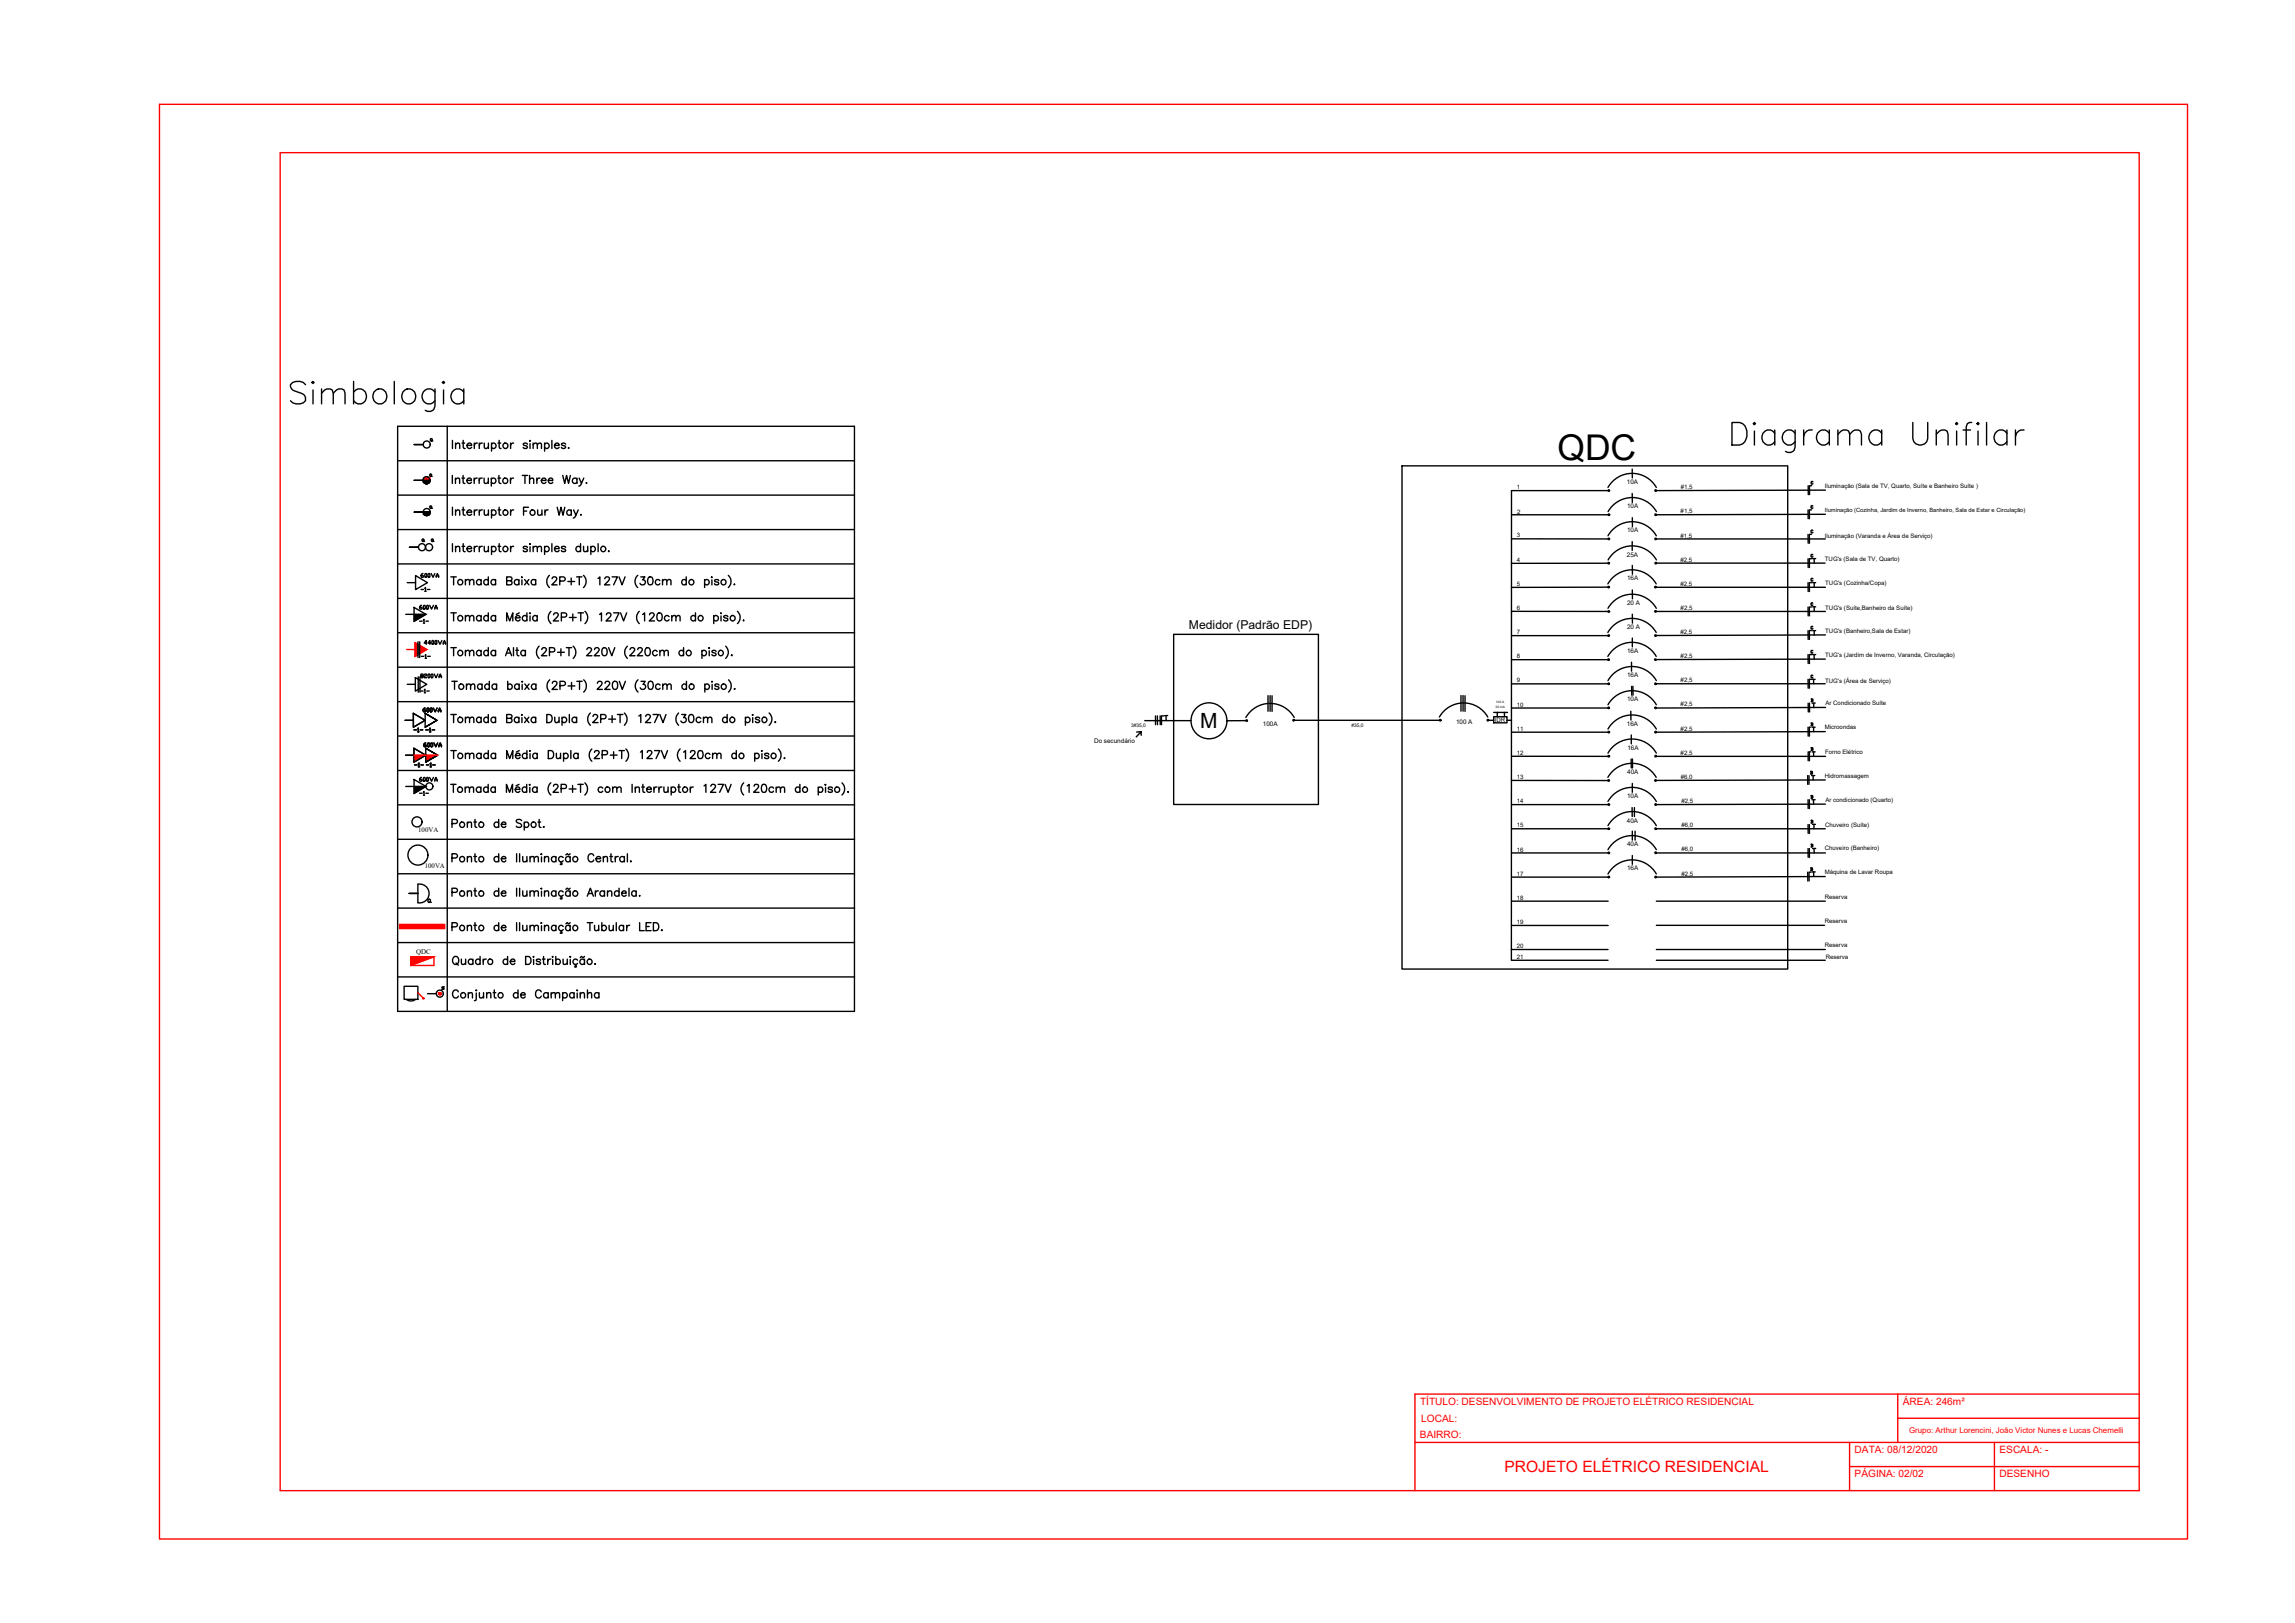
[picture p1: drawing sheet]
<svg xmlns="http://www.w3.org/2000/svg" width="420mm" height="297mm" viewBox="0 0 420 297" stroke-linecap="round" stroke-linejoin="round" font-family="sans-serif">
<defs><g id="words">
<text font-size="6.5" x="285.1" y="84.2">QDC</text>
<text font-size="3.8" x="219.7" y="133.2">M</text>
<g font-size="3.5">
<text x="77.6" y="88.5">a</text>
<text x="76.2" y="109.4">-1-</text>
<text x="75.8" y="115.4">-1-</text>
<text x="76.2" y="121.7">-1-</text>
<text x="74.8" y="135.1">-1-</text>
<text x="75.8" y="146.8">-1-</text>
</g>
<g font-size="3.1">
<text x="78" y="81.8">a</text>
<text x="78" y="94.2">a</text>
<text x="330.6" y="94.2">C</text>
<text x="76.6" y="100.2">a</text>
<text x="330.6" y="98.8">C</text>
<text x="330.6" y="107.6">C</text>
<text x="330.6" y="120.6">C</text>
<text x="330.6" y="134.1">B</text>
<text x="330.6" y="151.7">B</text>
</g>
<text font-size="2.9" fill="#f00" x="275.4" y="269.4">PROJETO ELÉTRICO RESIDENCIAL</text>
<text font-size="2.2" x="217.7" y="115.2">Medidor (Padrão EDP)</text>
<g font-size="1.9" fill="#f00">
<text x="260" y="257.1">TÍTULO: DESENVOLVIMENTO DE PROJETO ELÉTRICO RESIDENCIAL</text>
<text x="348.4" y="257.1">ÁREA: 246m²</text>
<text x="260" y="263.2">BAIRRO:</text>
<text x="260.2" y="260.2">LOCAL:</text>
<text x="339.5" y="266">DATA: 08/12/2020</text>
<text x="366.1" y="266">ESCALA: -</text>
<text x="339.5" y="270.4">PÁGINA: 02/02</text>
<text x="366.1" y="270.4">DESENHO</text>
</g>
<text font-size="1.5" fill="#f00" x="349.5" y="262.3">Grupo: Arthur Lorencini, João Victor Nunes e Lucas Chemelli</text>
<g font-size="1.3">
<text x="76.6" y="152.3">100VA</text>
<text x="77.8" y="158.9">100VA</text>
<text x="76.2" y="174.5">QDC</text>
</g>
<g font-size="1.2">
<text x="297.8" y="88.6">10A</text>
<text x="297.9" y="93">10A</text>
<text x="297.8" y="101.9">25A</text>
<text x="297.9" y="97.5">10A</text>
<text x="297.9" y="106.2">16A</text>
<text x="297.9" y="110.7">20 A</text>
<text x="297.9" y="119.5">16A</text>
<text x="297.9" y="115.1">20 A</text>
<text x="297.9" y="124">16A</text>
<text x="297.9" y="128.3">10A</text>
<text x="200.3" y="136.1">Do secundário</text>
<text x="231.2" y="132.9">100A</text>
<text x="266.6" y="132.5">100 A</text>
<text x="297.8" y="132.9">16A</text>
<text x="297.9" y="137.2">16A</text>
<text x="297.9" y="141.6">40A</text>
<text x="297.9" y="146.1">10A</text>
<text x="297.8" y="150.5">40A</text>
<text x="297.9" y="154.9">40A</text>
<text x="297.9" y="159.3">16A</text>
</g>
<g font-size="1.1">
<text x="277.7" y="89.6">1</text>
<text x="307.7" y="89.5">#1,5</text>
<text x="334.1" y="89.3">Iluminação (Sala de TV, Quarto, Suíte e Banheiro Suíte )</text>
<text x="277.8" y="94">2</text>
<text x="307.7" y="93.9">#1,5</text>
<text x="277.7" y="98.4">3</text>
<text x="307.7" y="98.4">#1,5</text>
<text x="334.1" y="98.4">Iluminação (Varanda e Área de Serviço)</text>
<text x="277.7" y="102.8">4</text>
<text x="277.7" y="107.3">5</text>
<text x="307.7" y="102.8">#2,5</text>
<text x="307.7" y="107.2">#2,5</text>
<text x="334.1" y="102.7">TUG's (Sala de TV, Quarto)</text>
<text x="334.2" y="107.1">TUG's (Cozinha/Copa)</text>
<text x="277.7" y="111.7">6</text>
<text x="307.7" y="111.7">#2,5</text>
<text x="334.2" y="111.6">TUG's (Suíte,Banheiro da Suíte)</text>
<text x="277.7" y="116.1">7</text>
<text x="307.7" y="116.1">#2,5</text>
<text x="334.2" y="115.8">TUG's (Banheiro,Sala de Estar)</text>
<text x="277.7" y="120.5">8</text>
<text x="277.7" y="124.9">9</text>
<text x="307.7" y="124.9">#2,5</text>
<text x="307.7" y="120.4">#2,5</text>
<text x="334.1" y="124.9">TUG's (Área de Serviço)</text>
<text x="334.1" y="120.2">TUG's (Jardim de Inverno, Varanda, Circulação)</text>
<text x="277.7" y="129.3">10</text>
<text x="307.7" y="129.2">#2,5</text>
<text x="334.2" y="129.1">Ar Condicionado Suíte</text>
<text x="273.7" y="132.1">IDR</text>
<text x="277.7" y="133.8">11</text>
<text x="307.7" y="133.7">#2,5</text>
<text x="334.1" y="133.5">Microondas</text>
<text x="277.7" y="138.2">12</text>
<text x="277.7" y="142.6">13</text>
<text x="307.7" y="138.2">#2,5</text>
<text x="307.7" y="142.6">#6,0</text>
<text x="334.1" y="142.3">Hidromassagem</text>
<text x="334.1" y="138">Forno Elétrico</text>
<text x="277.7" y="147">14</text>
<text x="307.8" y="146.9">#2,5</text>
<text x="334.2" y="146.8">Ar condicionado (Quarto)</text>
<text x="277.7" y="151.4">15</text>
<text x="277.7" y="155.9">16</text>
<text x="307.8" y="155.8">#6,0</text>
<text x="307.8" y="151.4">#6,0</text>
<text x="334.1" y="155.6">Chuveiro (Banheiro)</text>
<text x="334.1" y="151.3">Chuveiro (Suíte)</text>
<text x="277.7" y="160.3">17</text>
<text x="307.8" y="160.3">#2,5</text>
<text x="334.1" y="160">Máquina de Lavar Roupa</text>
<text x="277.7" y="164.7">18</text>
<text x="334.1" y="164.5">Reserva</text>
<text x="277.7" y="169.1">19</text>
<text x="277.7" y="173.5">20</text>
<text x="334.1" y="168.8">Reserva</text>
<text x="334.1" y="173.4">Reserva</text>
<text x="277.7" y="175.5">21</text>
<text x="334.2" y="175.5">Reserva</text>
</g>
<text font-size="1" x="334.1" y="93.7">Iluminação (Cozinha, Jardim de Inverno, Banheiro, Sala de Estar e Circulação)</text>
<g font-size=".9">
<text x="207.1" y="133.1">3#35,0</text>
<text x="247.4" y="133.1">#35,0</text>
</g>
<g font-size=".6">
<text x="273.8" y="129.6">30 mA</text>
<text x="273.9" y="128.7">100 A</text>
</g>
</g></defs>
<!-- layer: TOMADAS -->
<g fill="none" stroke="#f00" stroke-width=".25">
<path d="M29.2 19.1h371.3v262.6h-371.3zM51.3 27.9h340.3v244.9h-340.3zM74.5 118.9h1.5M76 117.6l2.1 1.3-2.1 1.3zM75.8 138.2h4.3M73.2 169.2h8.2v.7h-8.2zM73.3 169.3h8v.5h-8zM73.3 169.6h.1M73.4 169.5v.1M73.5 169.7h.1M73.5 169.4h.1M73.5 169.7v.1"/>
<path d="M73.6 169.6h.1M73.7 169.5v.1M73.8 169.4h.1M73.8 169.7h.1M73.8 169.7v.1M73.9 169.6h.1M74 169.5v.1M74.1 169.7h.1M74.1 169.4h.1M74.1 169.7v.1M74.2 169.6h.1M74.3 169.5v.1"/>
<path d="M74.4 169.4h.1M74.4 169.7h.1M74.4 169.7v.1M74.5 169.6h.1M74.6 169.5v.1M74.7 169.4h.1M74.7 169.7h.1M74.7 169.7v.1M74.8 169.6h.1M74.9 169.5v.1M75 169.4h.1M75 169.7h.1"/>
<path d="M75 169.7v.1M75.1 169.6h.1M75.2 169.5v.1M75.2 175.1h4.2l-4.2 1.6zM75.3 169.4h.1M75.3 169.7h.1M75.3 169.7v.1M75.4 169.6h.1M75.5 169.5v.1M75.6 169.7h.1M75.6 169.4h.1M75.6 169.7v.1"/>
<path d="M75.7 169.6h.1M75.8 169.5v.1M75.9 169.7h.1M75.9 169.4h.1M75.9 169.7v.1M76 169.6h.1M76.1 169.5v.1M76.2 169.7h.1M76.2 169.4h.1M76.2 169.7v.1M76.3 169.6h.1M76.4 169.5v.1"/>
<path d="M76.5 169.4h.1M76.5 169.7h.1M76.5 169.7v.1M76.6 169.6h.1M76.7 169.5v.1M76.8 169.7h.1M76.8 169.4h.1M76.8 169.7v.1M76.9 169.6h.1M77 169.5v.1M77.1 169.4h.1M77.1 169.7h.1"/>
<path d="M77.1 169.7v.1M77.2 169.6h.1M77.3 169.5v.1M77.4 169.7h.1M77.4 169.4h.1M77.4 169.7v.1M77.5 169.6h.1M77.6 169.5v.1M77.7 169.4h.1M77.7 169.7h.1M77.7 169.7v.1M77.8 169.6h.1"/>
<path d="M77.9 169.5v.1M78 169.7h.1M78 169.4h.1M78 169.7v.1M78.1 169.6h.1M78.2 169.5v.1M78.3 169.4h.1M78.3 169.7h.1M78.3 169.7v.1M78.4 169.6h.1M78.5 169.5v.1M78.6 169.4h.1"/>
<path d="M78.6 169.7h.1M78.6 169.7v.1M78.7 169.6h.1M78.8 169.5v.1M78.9 169.4h.1M78.9 169.7h.1M78.9 169.7v.1M79 169.6h.1M79.1 169.5v.1M79.2 169.4h.1M79.2 169.7h.1M79.2 169.7v.1"/>
<path d="M79.3 169.6h.1M79.4 169.5v.1M79.4 175.1v1.6h-4.2M79.5 169.7h.1M79.5 169.4h.1M79.5 169.7v.1M79.6 169.6h.1M79.7 169.5v.1M79.8 169.4h.1M79.8 169.7h.1M79.8 169.7v.1M79.9 169.6h.1"/>
<path d="M80 169.5v.1M80.1 169.7h.1M80.1 169.4h.1M80.1 169.7v.1M80.2 169.6h.1M80.3 169.5v.1M80.4 169.4h.1M80.4 169.7h.1M80.4 169.7v.1M80.5 169.6h.1M80.6 169.5v.1M80.7 169.7h.1"/>
<path d="M80.7 169.4h.1M80.7 169.7v.1M80.8 169.6h.1M80.9 169.5v.1M81 169.4h.1M81 169.7h.1M81 169.7v.1M81.1 169.6h.1M81.2 169.5v.1M81.3 169.4h.1M81.3 169.7h.1M76.5 181.7l1 .9"/>
<path d="M347.4 255.1v8.9M347.4 259.6h44.2M391.6 255.1h-132.6v17.7M259 264h132.6M338.6 264v8.8M338.6 268.4h53M365.1 264v8.8"/>
<circle cx="77.5" cy="182.7" r=".12"/>
<circle cx="80.5" cy="181.9" r=".2"/>
</g>
<g fill="none" stroke="#000" stroke-width=".25">
<path d="M55.9 70.4a1.8 1.8 0 0 0-2.7 0 1.07 1.07 0 0 0 .8 1.2l1.1 .4a.98 .98 0 0 1 .8 .7 .98 .98 0 0 1-.4 1 1.94 1.94 0 0 1-2.3-.4M57.1 70l.2-.2 .2 .2-.2 .2zM57.3 71.4v2.5M58.9 72l.5-.6 .4-.2h.6l.4 .2 .2 .6v1.9M58.9 71.2v2.7M61 72l.6-.6 .4-.2h.6l.4 .2 .2 .6v1.9M64.7 71.8a1.36 1.36 0 0 1 2.4 .3 1.36 1.36 0 0 1-1.6 1.8l-.8-.6M64.7 69.8v4.1M72.2 69.8v4.1M79.6 71.2v3.1a1.09 1.09 0 0 1-1.7 .8M79.6 71.8a1.33 1.33 0 0 0-1.9-.2 1.33 1.33 0 0 0 0 1.9 1.33 1.33 0 0 0 1.9-.2M81 70l.2-.2 .2 .2-.2 .2z"/>
<path d="M81.2 71.4v2.5M84.9 71.8a1.36 1.36 0 0 0-2.3 .3 1.36 1.36 0 0 0 1.5 1.8l.8-.6M84.9 71.2v2.7M317.1 77.3h1.4a2.27 2.27 0 0 1 .9 3.6l-.4 .3-.5 .2h-1.4zM321.2 77.3l.2 .2-.2 .2-.2-.2zM321.2 78.9v2.5M324.9 79.3a1.36 1.36 0 0 0-2.3 .4 1.36 1.36 0 0 0 1.5 1.7l.8-.5M324.9 78.7v2.7M328.6 78.7v3.1a1.08 1.08 0 0 1-1.7 .8M328.6 79.3a1.36 1.36 0 0 0-2.3 .4 1.36 1.36 0 0 0 1.6 1.7l.7-.5M330.2 78.7v2.7M331.8 78.7a1.32 1.32 0 0 0-1.6 1.2"/>
<path d="M334.9 79.3a1.36 1.36 0 0 0-2.4 .4 1.36 1.36 0 0 0 1.6 1.7l.8-.5M334.9 78.7v2.7M336.5 79.5l.9-.8h.6l.4 .2 .2 .6v1.9M336.5 78.7v2.7M338.6 79.5l1-.8h.6l.4 .2 .2 .6v1.9M344.5 79.3a1.35 1.35 0 0 0-2.1-.1 1.35 1.35 0 0 0 .3 2 1.18 1.18 0 0 0 1.8-.3M344.5 78.7v2.7M350.2 77.3v3a1.38 1.38 0 0 0 1.4 1.2 1.38 1.38 0 0 0 1.3-1.2v-3M354.5 79.5l.6-.6 .4-.2h.6l.4 .2 .1 .6v1.9M354.5 78.7v2.7M358.2 77.3l.2 .2-.2 .2-.2-.2zM358.2 78.9v2.5"/>
<path d="M359.4 78.7h1.4M361 77.3h-.4l-.4 .2-.2 .6v3.3M362.1 77.3l.2 .2-.2 .2-.2-.2zM362.1 78.9v2.5M363.7 77.3v4.1M367.4 79.3a1.36 1.36 0 0 0-2.3 .4 1.36 1.36 0 0 0 1.5 1.7l.8-.5M367.4 78.7v2.7M369 78.7v2.7M370.6 78.7a1.32 1.32 0 0 0-1.6 1.2M75.8 87.9h2.9M75.8 81.4h1.7h-1.7M75.8 93.7h3h-3"/>
<path d="M82.8 87v1.5M82.8 80.6v1.5M82.8 92.8v1.5M82.8 99.5v1.5M83.4 87.8l.3-.3 .4 .1v.9M83.4 87.5v1M83.4 81.4l.3-.3 .4 .1 .1 .9M83.4 93.6l.3-.3 .4 .1 .1 .9M83.4 81.1v1M83.4 93.3v1M83.4 100v1M84.6 87.5h.5"/>
<path d="M84.6 81.1h.5M84.6 93.3h.5M84.6 100h.5M84.8 87v1.2v.2l.3 .1M84.8 80.6v1.2l.1 .2 .3 .1M84.8 92.8v1.2l.1 .2 .3 .1M84.8 99.5v1.2l.1 .2 .3 .1M85.5 87.9h.8a.45 .45 0 0 0-.6-.4 .45 .45 0 0 0-.2 .8 .44 .44 0 0 0 .8 0M85.5 81.5h.8a.47 .47 0 0 0-.5-.4 .47 .47 0 0 0-.4 .5 .47 .47 0 0 0 .5 .5l.4-.2M85.5 93.7h.8a.46 .46 0 0 0-.5-.3 .46 .46 0 0 0-.4 .4 .46 .46 0 0 0 .5 .5l.4-.2M86.8 87.5v1M86.8 81.1v1"/>
<path d="M86.8 93.3v1M86.8 100v1M87.4 87.5a.46 .46 0 0 0-.6 .4M87.4 81.1a.5 .5 0 0 0-.6 .4M87.4 93.3a.5 .5 0 0 0-.6 .4M87.4 100a.46 .46 0 0 0-.6 .4M87.7 87.5v1M87.7 81.1v1M87.7 93.3v1M87.7 100v1M88.3 87.5a.44 .44 0 0 0-.6 .4M88.3 81.1a.5 .5 0 0 0-.6 .4"/>
<path d="M88.3 93.3a.5 .5 0 0 0-.6 .4M88.3 100a.46 .46 0 0 0-.6 .4M88.6 87.5l.1 .9 .3 .1 .4-.3M88.7 81.1v.9l.4 .1 .3-.3M88.7 93.3v.9l.4 .1 .3-.3M88.7 100v.9l.4 .1 .3-.3M89.4 87.5v1M89.4 81.1v1M89.4 93.3v1M89.4 100v1M89.9 87.7a.47 .47 0 0 1 .7-.1 .47 .47 0 0 1 0 .7 .47 .47 0 0 1-.7 0M89.9 87.5v1.5"/>
<path d="M90 81.3a.46 .46 0 0 1 .7-.1 .46 .46 0 0 1 0 .7 .46 .46 0 0 1-.7 0M90 93.5a.46 .46 0 0 1 .7 0 .46 .46 0 0 1 0 .7 .46 .46 0 0 1-.7-.1M90 81.1v1.5M90 93.3v1.5M90 100v1.5M91.2 87.5h.4M91.2 81.1h.5M91.2 93.3h.5M91.2 100h.5M91.3 87v1.2l.1 .2 .3 .1M91.4 80.6v1.2v.2l.3 .1M91.4 92.8v1.2v.2l.3 .1"/>
<path d="M91.4 99.5v1.2v.2l.3 .1M93.5 87.5v1M93.5 81.1v1M93.5 93.3v1M93.5 100v1M94 87.5a.44 .44 0 0 0-.5 .4M94 81.1a.5 .5 0 0 0-.5 .4M94 93.3a.5 .5 0 0 0-.5 .4M94 100a.46 .46 0 0 0-.5 .4M95.6 87h1M95.8 93.5h.6M96.1 87v1.5"/>
<path d="M96.5 81.3a.44 .44 0 0 0-.7 0v.1l.7 .3v.2a.44 .44 0 0 1-.7 0M96.8 92.8h-1v1.5M97 87.8l.3-.3 .3 .1 .1 .9M97 87v1.5M97 99.6h.1zM97 80.6v.2zM97 81.2v.9M97.6 81.4l.3-.3 .4 .1 .1 .9M97.6 81.1v1M97.6 100v1M98.3 87.5v1M98.4 81.4l.3-.3 .4 .1v.9"/>
<path d="M98.4 93.3l.1 .9 .4 .1 .3-.3M98.8 87.5a.46 .46 0 0 0-.5 .4M99.1 87.9h.9a.47 .47 0 0 0-.6-.4 .47 .47 0 0 0-.4 .5 .47 .47 0 0 0 .5 .5l.5-.2M99.2 93.3v1M99.7 81.3a.47 .47 0 0 1 .7-.1 .47 .47 0 0 1 0 .7 .47 .47 0 0 1-.7 0M99.7 81.1v1.5M99.7 100v1.5M99.8 93.3v1M100.3 93.3a.51 .51 0 0 0-.5 .4M100.4 87.9h.8a.45 .45 0 0 0-.6-.4 .45 .45 0 0 0-.2 .8 .44 .44 0 0 0 .8 0M101 80.6v1.5M101 99.5v1.5"/>
<path d="M101.5 81.5h.9a.47 .47 0 0 0-.8-.2 .47 .47 0 0 0 .3 .8l.5-.2M102 92.8l.4 1.5 .3-1.5 .4 1.5 .3-1.5M103 87l.4 1.5 .3-1.5 .4 1.5 .3-1.5M103.6 81.3a.46 .46 0 0 0-.8 0l.1 .1 .6 .3 .1 .2a.46 .46 0 0 1-.8 0M104.1 81.9v.2zM104.6 93.5a.46 .46 0 0 0-.7 0 .46 .46 0 0 0 0 .7 .46 .46 0 0 0 .7-.1M104.6 93.3v1M105 93.3l.4 1 .5-1M105.4 94.3l-.1 .3-.3 .2M105.6 87.7a.47 .47 0 0 0-.7-.1 .47 .47 0 0 0 0 .7 .47 .47 0 0 0 .7 0M105.6 87.5v1M106 87.5l.5 1 .4-1"/>
<path d="M106.3 94.2h.1zM106.3 99.5v1.5M106.5 88.5l-.2 .3-.3 .2M106.8 100l.1 .9 .4 .1 .3-.3M107.3 88.4h.1zM107.6 100v1M108.2 100v1.5M109.5 99.5v1.5M298.8 85.9v1.6M298.8 90.3v1.6M298.8 99.1v1.6M298.8 94.7l.1 1.7"/>
<path d="M331 88.9l.1 1.6M331.7 88.9h-.4v1.6M331.9 88.2l-.3-.1v.4h.3M74.3 112.4h3.7M74.6 106.6h1.5M75 100.2h1.6h-1.6M75.8 111.2l2.2 1.2-2.2 1.3zM76.5 117.5v2.9M76.8 117.5v2.9M77.2 110.8l-.4 .2v.4l.1 .1 .4-.1-.1-.3h-.4M77.4 105l-.3 .2v.4l.1 .1 .3-.1-.1-.3h-.3M77.5 110.9l.1-.1 .3 .1v.5l-.2 .1-.2-.1z"/>
<path d="M77.9 105l.2 .1v.5l-.1 .1-.2-.1v-.5zM78.1 117.7h-.4l.3-.5v.7M78.2 110.8l.2 .1-.1 .6-.2-.1zM78.5 105l.2 .1v.5l-.1 .1-.3-.1v-.5zM78.7 110.8l.3 .7 .4-.7M78.8 117.7h-.4l.3-.5v.7M78.9 105l.4 .7 .3-.7M79.2 117.2l.2 .1v.5l-.1 .1-.2-.1zM79.6 111.5l.2-.7 .2 .7M79.6 111.3h.4M79.7 117.2l.3 .1-.1 .6-.3-.1zM79.8 105.7l.3-.7 .2 .7"/>
<path d="M80.2 117.2l.3 .7 .4-.7M81.1 117.9l.3-.7 .2 .7M81.1 117.7h.5M82.5 105.6h1M82.5 112.2h1M82.5 118.5h1M83 105.6v1.4M83 112.2v1.4M83 118.5v1.5M83.4 100.3l.3-.3 .4 .1 .1 .9M85.2 106.3l.4-.2h.3l.1 .9M85.2 112.9l.4-.3 .3 .1 .1 .9"/>
<path d="M85.2 119.3l.4-.3 .3 .1 .1 .9M85.2 106.1v.9M85.2 112.6v1M85.2 119v1M85.5 100.4h.8a.47 .47 0 0 0-.5-.4 .47 .47 0 0 0-.4 .5 .47 .47 0 0 0 .5 .5l.4-.2M86 106.3l.3-.2h.4v.9M86 112.9l.3-.3 .4 .1v.9M86 119.3l.3-.3 .4 .1v.9M88.1 106.3a.47 .47 0 0 0-.7-.1 .47 .47 0 0 0 0 .7 .47 .47 0 0 0 .7-.1M88.1 112.9a.47 .47 0 0 0-.7-.1 .47 .47 0 0 0 0 .7 .47 .47 0 0 0 .7-.1M88.1 119.2a.47 .47 0 0 0-.7 0 .47 .47 0 0 0 0 .7 .47 .47 0 0 0 .7-.1M88.1 106.1v.9"/>
<path d="M88.1 112.6v1M88.1 119v1M89.4 106.3a.46 .46 0 0 0-.7-.1 .46 .46 0 0 0 0 .7 .46 .46 0 0 0 .7-.1M89.4 112.9a.46 .46 0 0 0-.7-.1 .46 .46 0 0 0 0 .7 .46 .46 0 0 0 .7-.1M89.4 119.2a.46 .46 0 0 0-.7 0 .46 .46 0 0 0 0 .7 .46 .46 0 0 0 .7-.1M89.4 105.6v1.4M89.4 112.2v1.4M89.4 118.5v1.5M90 100.2a.46 .46 0 0 1 .7-.1 .46 .46 0 0 1 0 .7 .46 .46 0 0 1-.7 0M90.7 106.3a.47 .47 0 0 0-.7-.1 .47 .47 0 0 0 0 .7 .47 .47 0 0 0 .7-.1M90.7 112.9a.47 .47 0 0 0-.7-.1 .47 .47 0 0 0 0 .7 .47 .47 0 0 0 .7-.1M90.7 119.2a.47 .47 0 0 0-.7 0 .47 .47 0 0 0 0 .7 .47 .47 0 0 0 .7-.1"/>
<path d="M90.7 106.1v.9M90.7 112.6v1M90.7 119v1M92.8 106.3l.8-.1 .1-.2-.1-.4h-.8v1.4h.6l.3-.2a.38 .38 0 0 0-.3-.5M92.8 113.6v-1.4l.5 1.4 .6-1.4v1.4M92.8 119.5h.7M94 118.5v1.5M94.4 113.1h.8a.47 .47 0 0 0-.5-.4 .47 .47 0 0 0-.4 .5 .47 .47 0 0 0 .4 .4l.5-.2M94.4 119h.5M94.6 118.5v1.2l.1 .2 .3 .1M95 106.3a.47 .47 0 0 0-.7-.1 .47 .47 0 0 0 0 .7 .47 .47 0 0 0 .7-.1M95 106.1v.9"/>
<path d="M95.1 112.2l-.6 .3M95.6 105.6v.1zM95.6 106.1v.9M96 106.1l.8 .9M96.2 119.2a.47 .47 0 0 0-.7 0 .47 .47 0 0 0 0 .7 .47 .47 0 0 0 .7-.1M96.2 119v1M96.5 112.9a.47 .47 0 0 0-.7-.1 .47 .47 0 0 0 0 .7 .47 .47 0 0 0 .7-.1M96.5 112.2v1.4M96.5 100.2a.44 .44 0 0 0-.7 0v.2l.7 .2v.2a.44 .44 0 0 1-.7 0M96.8 106.1l-.8 .9M97 112.2h.1zM97 100.1v.9"/>
<path d="M97 112.7v.9M97.6 100.3l.3-.3 .4 .1 .1 .9M98.1 106.3a.47 .47 0 0 0-.7-.1 .47 .47 0 0 0 0 .7 .47 .47 0 0 0 .7-.1M98.1 106.1v.9M98.3 112.9a.46 .46 0 0 0-.6-.1 .46 .46 0 0 0 0 .7 .46 .46 0 0 0 .6-.1M98.3 112.6v1M98.4 100.3l.3-.3 .4 .1v.9M98.7 118.3a1.52 1.52 0 0 0 0 2.2M99.2 118.9l.3-.4 .5 .2a.44 .44 0 0 1-.2 .6l-.7 .7h1M99.7 100.2a.47 .47 0 0 1 .7-.1 .47 .47 0 0 1 0 .7 .47 .47 0 0 1-.7 0M100.6 105.3a1.5 1.5 0 0 0 0 2.2M100.6 119.3l.8-.1 .2-.2-.1-.3-.3-.2h-.6v1.5"/>
<path d="M100.9 111.9a1.52 1.52 0 0 0 0 2.2M101.1 105.9l.1-.3h.4l.3 .1v.3l-.9 1h1M101.4 112.5l.2-.3h.3l.3 .3-.2 .4-.7 .7h1M101.5 100.4h.9a.47 .47 0 0 0-.5-.4 .47 .47 0 0 0-.5 .5 .47 .47 0 0 0 .5 .5l.5-.2M102.1 119.4h1.2M102.5 106.3h.6a.38 .38 0 0 0 .4-.3 .38 .38 0 0 0-.4-.4h-.6v1.4M102.7 118.7v1.3M102.8 112.9h.8l.1-.3v-.3l-.3-.1h-.6v1.4M103.6 100.2a.46 .46 0 0 0-.8 0l.1 .2 .6 .2 .1 .2a.46 .46 0 0 1-.8 0M103.7 118.5h1M104 106.4h1.2M104.2 118.5v1.5"/>
<path d="M104.2 113h1.3M104.6 105.8v1.2M104.9 112.4v1.2M104.9 118.3a1.52 1.52 0 0 1 0 2.2M105.6 105.6h.9M105.8 112.2h1M106.1 105.6v1.4M106.3 100.2a.47 .47 0 0 0-.7-.1 .47 .47 0 0 0 0 .7 .47 .47 0 0 0 .7 0M106.3 112.2v1.4M106.8 105.3a1.5 1.5 0 0 1 0 2.2M107.1 111.9a1.48 1.48 0 0 1 0 2.2M107.4 118.9l.3-.4 .5 .2a.44 .44 0 0 1-.1 .6l-.7 .7h1"/>
<path d="M108.2 100.2a.46 .46 0 0 1 .6-.1 .46 .46 0 0 1 0 .7 .46 .46 0 0 1-.6 0M108.8 118.9l.3-.4 .5 .2a.44 .44 0 0 1-.1 .6l-.7 .7h1M109.5 105.9l.3-.3v1.4M109.8 112.5l.3-.3v1.4M110.4 118.6a.45 .45 0 0 1 .7 .2l.1 .4a.66 .66 0 0 1-.5 .8h-.1a.93 .93 0 0 1-.2-1.4zM110.7 105.9l.2-.3h.4l.2 .1 .1 .3-.9 1h.9M111 112.5l.3-.3h.3l.3 .3-.3 .4-.7 .7h1M111.4 118.5l.6 1.5 .6-1.5M111.4 100.8v.2zM112.1 105.6h.9l-.7 1.4M112.3 112.2h1l-.7 1.4M113.3 105.6l.6 1.4 .5-1.4"/>
<path d="M113.6 112.2l.6 1.4 .5-1.4M114.9 118.3a1.52 1.52 0 0 0 0 2.2M115.3 118.9l.3-.4h.3l.3 .3-.2 .5-.7 .7h1M116.8 105.3a1.46 1.46 0 0 0 0 2.2M116.8 118.9l.2-.4h.3l.3 .3-.2 .5-.7 .7h1M117 111.9a1.52 1.52 0 0 0 0 2.2M117.3 105.6h.8l-.4 .5a.49 .49 0 0 1 .3 .8 .49 .49 0 0 1-.8-.1M117.7 112.5l.3-.3v1.4M118.3 118.6a.45 .45 0 0 1 .7 .2 .68 .68 0 0 1 .1 .8 .68 .68 0 0 1-.8 .3 1.1 1.1 0 0 1 0-1.3zM118.8 105.6a.48 .48 0 0 1 .7 .3 .69 .69 0 0 1 0 .8 .69 .69 0 0 1-.7 .3 1.13 1.13 0 0 1 0-1.4zM118.9 112.5l.3-.3 .5 .1a.44 .44 0 0 1-.1 .6l-.7 .7h.9M120.3 119.2a.47 .47 0 0 0-.7 0 .47 .47 0 0 0 0 .7 .47 .47 0 0 0 .7-.1"/>
<path d="M120.5 112.2a.45 .45 0 0 1 .7 .3v.3a.66 .66 0 0 1-.4 .8h-.1a.93 .93 0 0 1-.2-1.4zM120.8 106.3a.46 .46 0 0 0-.7-.1 .46 .46 0 0 0 0 .7 .46 .46 0 0 0 .7-.1M120.8 119.3l.4-.3 .3 .1 .1 .9M120.8 119v1M121.3 106.3l.4-.2h.3l.1 .9M121.3 106.1v.9M121.6 119.3l.3-.3 .4 .1 .1 .9M122.1 106.3l.3-.2h.4v.9M122.5 112.9a.47 .47 0 0 0-.7-.1 .47 .47 0 0 0 0 .7 .47 .47 0 0 0 .7-.1M123 112.9l.3-.3 .4 .1v.9M123 112.6v1M123.7 112.9l.4-.3 .3 .1 .1 .9"/>
<path d="M125.1 119.2a.47 .47 0 0 0-.7 0 .47 .47 0 0 0 0 .7 .47 .47 0 0 0 .7-.1M125.1 118.5v1.5M125.6 106.3a.46 .46 0 0 0-.6-.1 .46 .46 0 0 0 0 .7 .46 .46 0 0 0 .6-.1M125.6 105.6v1.4M127.3 112.9a.47 .47 0 0 0-.7-.1 .47 .47 0 0 0 0 .7 .47 .47 0 0 0 .7-.1M127.3 112.2v1.4M128.5 119.2a.46 .46 0 0 1 .7 0 .46 .46 0 0 1 0 .7 .46 .46 0 0 1-.7-.1M128.5 119v1.5M129 106.3a.47 .47 0 0 1 .7-.1 .47 .47 0 0 1 0 .7 .47 .47 0 0 1-.7-.1M129 106.1v1.4M129.8 118.5v.2zM129.8 119.1v.9"/>
<path d="M130.2 105.6h.2zM130.3 106.1v.9M130.7 112.9a.47 .47 0 0 1 .7-.1 .47 .47 0 0 1 0 .7 .47 .47 0 0 1-.7-.1M130.7 112.6v1.5M131.1 119.2a.44 .44 0 0 0-.8 0l.1 .2 .6 .2 .1 .2a.44 .44 0 0 1-.8 0M131.6 106.3a.44 .44 0 0 0-.8 0l.1 .1 .6 .2 .1 .2a.44 .44 0 0 1-.8 0M132 112.2v.1zM132 112.7v.9M132.8 118.3a1.52 1.52 0 0 1 0 2.2M133.3 112.9a.44 .44 0 0 0-.8 0l.1 .1 .6 .2 .1 .2a.44 .44 0 0 1-.8 0M133.3 105.3a1.5 1.5 0 0 1 0 2.2M133.9 119.9h.1z"/>
<path d="M134.4 107h.1zM135 111.9a1.52 1.52 0 0 1 0 2.2M136.1 113.5v.1zM298.8 116.8v1.6M298.8 103.5l.1 1.6M298.8 108l.1 1.6M298.8 112.4l.1 1.6M331 102.3v1.6M331 115.4v1.6M331 111.1v1.6M331.6 102.3h-.4l.1 1.6M331.6 115.4h-.4l.1 1.6"/>
<path d="M331.6 111.1h-.4l.1 1.6M331.8 102.2h.6M331.9 111.1h.5M331.9 115.4h.5M331.9 101.6l-.3-.1v.4h.3M331.9 114.7l-.3-.1v.4h.3M331.9 110.4h-.3v.3h.3M332.1 102.2v.9M332.1 111.1v.8M332.1 115.4v.9M74.3 138.2h1.5M74.6 125.2h1.4"/>
<path d="M75.7 130.6l2.1 1.2-2.1 1.3zM75.8 136.9l2.1 1.3-2.1 1.3zM75.9 140h.5M76 124l2.1 1.2-2.1 1.3zM76.6 123.9v2.8M76.6 139.8l.1-.2v.7M76.9 123.9v2.8M77 126.5h.5M77.1 140h.4M77.1 123.7l-.1-.2 .4-.1 .1 .2-.5 .2 .1 .2 .4-.1-.1-.2M77.7 126.2l.1-.1v.7M77.7 123.5l.1-.1 .3 .1-.1 .2-.3 .1v.2h.4"/>
<path d="M77.7 126.8h.2M77.8 129.6l-.3 .2v.4l.3 .1 .1-.1-.1-.3h-.3M77.8 130.6v2.5l2.2-1.3-2.2-1.2 2.2 1.2-2.2 1.3M77.9 136l-.3 .2v.3l.3 .2 .1-.2-.1-.2h-.3M77.9 136.9v2.6l2.2-1.3-2.2-1.3 2.2 1.3-2.2 1.3M78.1 140h.4M78.1 126.5h.5M78.2 129.7l.1-.1 .2 .1-.1 .6-.2-.1zM78.4 136l.2 .1v.4l-.1 .2-.2-.2v-.4zM78.5 123.4l.2 .1-.1 .5-.2-.1zM78.7 129.7l.2-.1 .2 .1v.5l-.1 .1-.3-.1zM78.7 139.8l.2-.2v.7"/>
<path d="M78.9 136.1l.1-.1 .2 .1v.4l-.1 .2-.2-.2zM78.9 123.5l.1-.1 .3 .1-.2 .5-.2-.1zM79.2 140h.5M79.3 129.6l.4 .7 .3-.7M79.4 136l.4 .7 .3-.7M79.5 123.4l.3 .6 .4-.6M80.2 130.3l.3-.7 .2 .7M80.2 130h.5M80.4 136.7l.2-.7 .2 .7M80.4 136.4h.4M80.4 124l.2-.6 .2 .6M80.4 123.8h.4"/>
<path d="M82.5 130.8h1M82.5 137.4h1M82.7 124.7h1M83 130.8v1.4M83 137.4v1.4M83.2 124.7v1.5M85.2 131.6l.4-.3h.3l.1 .9M85.2 138.1l.4-.2h.3l.1 .9M85.2 131.3v.9M85.2 137.9v.9M85.4 125.5l.3-.3 .4 .1 .1 .9M85.4 125.2v1"/>
<path d="M86 131.6l.3-.3h.4v.9M86 138.1l.3-.2h.4v.9M86.2 125.5l.3-.3 .4 .1v.9M88.1 131.5a.47 .47 0 0 0-.7-.1 .47 .47 0 0 0 0 .7 .47 .47 0 0 0 .7-.1M88.1 138.1a.47 .47 0 0 0-.7-.1 .47 .47 0 0 0 0 .7 .47 .47 0 0 0 .7-.1M88.1 131.3v.9M88.1 137.9v.9M88.3 125.4a.46 .46 0 0 0-.7-.1 .46 .46 0 0 0 0 .7 .46 .46 0 0 0 .7 0M88.3 125.2v1M89.4 131.5a.46 .46 0 0 0-.7-.1 .46 .46 0 0 0 0 .7 .46 .46 0 0 0 .7-.1M89.4 138.1a.46 .46 0 0 0-.7-.1 .46 .46 0 0 0 0 .7 .46 .46 0 0 0 .7-.1M89.4 130.8v1.4"/>
<path d="M89.4 137.4v1.4M89.6 125.4a.47 .47 0 0 0-.7-.1 .47 .47 0 0 0 0 .7 .47 .47 0 0 0 .7 0M89.6 124.7v1.5M90.7 131.5a.47 .47 0 0 0-.7-.1 .47 .47 0 0 0 0 .7 .47 .47 0 0 0 .7-.1M90.7 138.1a.47 .47 0 0 0-.7-.1 .47 .47 0 0 0 0 .7 .47 .47 0 0 0 .7-.1M90.7 131.3v.9M90.7 137.9v.9M90.9 125.4a.47 .47 0 0 0-.7-.1 .47 .47 0 0 0 0 .7 .47 .47 0 0 0 .7 0M90.9 125.2v1M92.5 120l.6-1.5 .6 1.5M92.8 131.5l.8-.1 .1-.2v-.3l-.3-.1h-.6v1.4h.6l.3-.1v-.5l-.3-.1M92.8 138.8v-1.4l.5 1.4 .6-1.4v1.4"/>
<path d="M92.9 125.4a.46 .46 0 0 1 .7-.1 .46 .46 0 0 1 0 .7 .46 .46 0 0 1-.7 0M92.9 124.7v1.5M94.4 138.3h.8a.47 .47 0 0 0-.5-.4 .47 .47 0 0 0-.4 .5 .47 .47 0 0 0 .4 .4l.5-.2M95 131.5a.47 .47 0 0 0-.7-.1 .47 .47 0 0 0 0 .7 .47 .47 0 0 0 .7-.1M95 131.3v.9M95 125.4a.47 .47 0 0 0-.7-.1 .47 .47 0 0 0 0 .7 .47 .47 0 0 0 .7 0M95 125.2v1M95.1 137.4l-.6 .2M95.6 130.8v.1zM95.6 131.3v.9M95.6 124.7v.1zM95.6 125.3v.9"/>
<path d="M96 131.3l.8 .9M96.1 125.2l.8 1M96.5 138.1a.47 .47 0 0 0-.7-.1 .47 .47 0 0 0 0 .7 .47 .47 0 0 0 .7-.1M96.5 137.4v1.4M96.8 131.3l-.8 .9M96.9 125.2l-.8 1M97 137.4h.1zM97 137.9v.9M98.1 131.5a.47 .47 0 0 0-.7-.1 .47 .47 0 0 0 0 .7 .47 .47 0 0 0 .7-.1M98.1 131.3v.9M98.1 125.4a.46 .46 0 0 0-.7-.1 .46 .46 0 0 0 0 .7 .46 .46 0 0 0 .7 0M98.1 125.2v1"/>
<path d="M98.3 138.1a.46 .46 0 0 0-.6-.1 .46 .46 0 0 0 0 .7 .46 .46 0 0 0 .6-.1M98.3 137.9v.9M100.1 130.8h.5a.8 .8 0 0 1 .5 .7 .8 .8 0 0 1-.5 .7h-.5zM100.4 137.4h.5a.78 .78 0 0 1 .5 .7 .78 .78 0 0 1-.5 .7h-.5zM100.6 124.4a1.52 1.52 0 0 0 0 2.3M101.1 125.1l.3-.4 .4 .1 .2 .2-.2 .5-.7 .7h.9M101.6 131.3v.9h.4l.3-.2M101.9 137.9v.9h.4l.3-.2M102.3 131.3v.9M102.5 125.5h.7a.39 .39 0 0 0 .3-.4 .39 .39 0 0 0-.3-.4h-.7v1.5M102.6 137.9v.9M102.9 131.5a.47 .47 0 0 1 .7-.1 .47 .47 0 0 1 0 .7 .47 .47 0 0 1-.7-.1"/>
<path d="M102.9 131.3v1.4M103.2 138.1a.47 .47 0 0 1 .7-.1 .47 .47 0 0 1 0 .7 .47 .47 0 0 1-.7-.1M103.2 137.9v1.4M104 125.5h1.2M104.2 130.8v1.4M104.5 137.4v1.4M104.6 124.9v1.3M105.6 131.5a.47 .47 0 0 0-.7-.1 .47 .47 0 0 0 0 .7 .47 .47 0 0 0 .7-.1M105.6 131.3v.9M105.6 124.7h1M105.8 138.1a.47 .47 0 0 0-.7-.1 .47 .47 0 0 0 0 .7 .47 .47 0 0 0 .7-.1M105.8 137.9v.9"/>
<path d="M106.1 124.7v1.5M106.9 124.4a1.52 1.52 0 0 1 0 2.3M108.1 130.5a1.52 1.52 0 0 0 0 2.2M108.4 137.1a1.52 1.52 0 0 0 0 2.2M108.6 131.1l.2-.3 .5 .1a.44 .44 0 0 1-.1 .7l-.7 .6h1M108.8 137.7l.3-.3 .5 .1a.44 .44 0 0 1-.1 .6l-.7 .7h1M109.4 125.1l.3-.4 .4 .1 .1 .2-.2 .5-.7 .7h1M110 131.6h.6a.39 .39 0 0 0 .4-.4 .39 .39 0 0 0-.4-.4h-.6v1.4M110.2 138.1h.7a.38 .38 0 0 0 .3-.3 .38 .38 0 0 0-.3-.4h-.7v1.4M110.8 125.1l.3-.4h.2l.3 .3-.2 .5-.7 .7h1M111.4 131.6h1.3M111.7 138.2h1.3"/>
<path d="M112.1 131v1.2M112.3 124.8a.48 .48 0 0 1 .7 .2l.1 .3a.64 .64 0 0 1-.6 .9 .95 .95 0 0 1-.2-1.4zM112.3 137.6v1.2M113 130.8h1M113.3 137.4h1M113.4 124.7l.5 1.5 .6-1.5M113.5 130.8v1.4M113.8 137.4v1.4M114.3 130.5a1.52 1.52 0 0 1 0 2.2M114.6 137.1a1.52 1.52 0 0 1 0 2.2M116.8 124.4a1.48 1.48 0 0 0 0 2.3M117 131l.3-.2v1.4"/>
<path d="M117.2 137.6l.4-.2v1.4M117.4 124.7h.7l-.4 .6a.49 .49 0 0 1 .4 .8 .49 .49 0 0 1-.9-.2M118.2 131.1l.3-.3 .5 .1a.44 .44 0 0 1-.1 .7l-.7 .6h.9M118.5 137.7l.3-.3 .5 .1a.44 .44 0 0 1-.2 .6l-.7 .7h1M118.8 124.8a.48 .48 0 0 1 .7 .2 .69 .69 0 0 1 .1 .8 .69 .69 0 0 1-.8 .3l-.2-.6zM119.6 130.8h.9l-.7 1.4M119.8 137.4h1l-.7 1.4M120.8 130.8l.6 1.4 .5-1.4M120.8 125.4a.46 .46 0 0 0-.6-.1 .46 .46 0 0 0 0 .7 .46 .46 0 0 0 .6 0M121.1 137.4l.6 1.4 .5-1.4M121.3 125.5l.4-.3 .3 .1 .1 .9M121.3 125.2v1"/>
<path d="M122.1 125.5l.4-.3 .3 .1 .1 .9M124.2 130.5a1.52 1.52 0 0 0 0 2.2M124.5 137.1a1.52 1.52 0 0 0 0 2.2M124.8 130.8h.8l-.5 .5a.49 .49 0 0 1 .5 .5 .49 .49 0 0 1-.4 .5 .49 .49 0 0 1-.5-.3M125.1 137.6l.4-.2v1.4M125.7 125.4a.46 .46 0 0 0-.7-.1 .46 .46 0 0 0 0 .7 .46 .46 0 0 0 .7 0M125.7 124.7v1.5M126.3 130.9a.46 .46 0 0 1 .7 .1 .76 .76 0 0 1-.5 1.2 .93 .93 0 0 1-.2-1.3zM126.4 137.7l.1-.3h.5l.2 .1v.3l-.9 1h1M127.9 137.4a.48 .48 0 0 1 .7 .2 .69 .69 0 0 1 .1 .9 .69 .69 0 0 1-.8 .3 1.14 1.14 0 0 1 0-1.4zM128.3 131.5a.47 .47 0 0 0-.7-.1 .47 .47 0 0 0 0 .7 .47 .47 0 0 0 .7-.1M128.8 131.6l.3-.3h.4v.9"/>
<path d="M128.8 131.3v.9M129 125.4a.47 .47 0 0 1 .7-.1 .47 .47 0 0 1 0 .7 .47 .47 0 0 1-.7 0M129 125.2v1.5M129.5 131.6l.4-.3h.3l.1 .9M130 138.1a.47 .47 0 0 0-.7-.1 .47 .47 0 0 0 0 .7 .47 .47 0 0 0 .7-.1M130.3 124.8h.1zM130.4 125.3v.9M130.5 138.1l.3-.2h.4v.9M130.5 137.9v.9M131.2 138.1l.4-.2h.3l.1 .9M131.6 125.4a.44 .44 0 0 0-.7 0v.1l.7 .3v.2a.44 .44 0 0 1-.7 0M133.1 131.5a.47 .47 0 0 0-.7-.1 .47 .47 0 0 0 0 .7 .47 .47 0 0 0 .7-.1"/>
<path d="M133.1 130.8v1.4M133.4 124.4a1.52 1.52 0 0 1 0 2.3M134.4 126.1h.2zM134.8 138.1a.46 .46 0 0 0-.7-.1 .46 .46 0 0 0 0 .7 .46 .46 0 0 0 .7-.1M134.8 137.4v1.4M136.5 131.5a.47 .47 0 0 1 .7-.1 .47 .47 0 0 1 0 .7 .47 .47 0 0 1-.7-.1M136.5 131.3v1.4M137.8 130.8v.1zM137.8 131.3v.9M138.2 138.1a.46 .46 0 0 1 .6-.1 .46 .46 0 0 1 0 .7 .46 .46 0 0 1-.6-.1M138.2 137.9v1.4M139.1 131.5a.45 .45 0 0 0-.8 0l.1 .1 .6 .2 .1 .2a.45 .45 0 0 1-.8 0"/>
<path d="M139.4 137.4h.2zM139.5 137.9v.9M140.7 138.1a.44 .44 0 0 0-.7 0l.2 .2 .5 .1v.2a.44 .44 0 0 1-.7 0M140.8 130.5a1.48 1.48 0 0 1 0 2.2M141.9 132.2h.1zM142.5 137.1a1.52 1.52 0 0 1 0 2.2M143.5 138.8h.2zM211.5 131v1.6M211.9 131v1.6M212.4 131v1.6M213 131h-.4v1.6M213.5 131v.8"/>
<path d="M213.8 131h-.6M298.6 130.2v1.6M298.6 138.9v1.6M298.6 134.5v1.6M298.7 121.2v1.6M298.7 125.6v1.6M298.9 138.9v1.6M298.9 125.6l.1 1.6M331 124.3v1.7M331 137.6v1.6M331 128.7l.1 1.6M331.2 137.6l.1 1.6"/>
<path d="M331.3 128.7v1.6M331.6 136.8h.2v.3M331.6 127.9l.3 .1-.1 .2M331.6 137.1l.3 .1-.3 .1M331.6 136.8v.5M331.6 124.3h-.4l.1 1.6M331.7 128.2l.2 .1-.3 .1M331.7 127.9v.5M331.7 124.3h.6M331.8 137.6h.5M331.9 123.7h-.3v.4l.3-.1M332 124.3v.8"/>
<path d="M332 137.6v.8M332 128.7v.8M332.3 128.7h-.5M74.3 143.9h3.7M75.8 142.7l2.2 1.2-2.2 1.3zM76.6 140.3h.2M77.2 142.3l-.4 .2v.4l.1 .1 .4-.1-.1-.3h-.4M77.5 142.4l.1-.1 .3 .1v.5l-.2 .1-.2-.1zM78.2 142.3l.2 .1-.1 .6-.2-.1zM78.7 142.3l.3 .7 .4-.7M78.7 140.3h.3M79.6 143l.2-.7 .2 .7"/>
<path d="M82.5 143.6h1M82.7 150.7h.7a.38 .38 0 0 0 .4-.4 .38 .38 0 0 0-.4-.3h-.7v1.4M82.7 157h.7l.3-.2a.42 .42 0 0 0-.3-.5h-.7v1.4M83 143.6v1.4M85.2 144.3l.3-.3 .4 .1v.9M85.2 144v1M85.6 150.7l.3-.2h.4v.9M85.6 157l.3-.2h.4v.9M85.6 150.5v.9M85.6 156.8v.9M85.9 144.3l.4-.3 .3 .1 .1 .9M86.7 150.5h.5"/>
<path d="M86.7 156.8h.5M87 150v1.2v.2h.3M87 156.3v1.2v.2h.3M88 144.3a.47 .47 0 0 0-.7-.1 .47 .47 0 0 0 0 .7 .47 .47 0 0 0 .7-.1M88 144v1M89.4 144.3a.47 .47 0 0 0-.7-.1 .47 .47 0 0 0 0 .7 .47 .47 0 0 0 .7-.1M89.4 143.6v1.4M90.7 144.3a.46 .46 0 0 0-.7-.1 .46 .46 0 0 0 0 .7 .46 .46 0 0 0 .7-.1M90.7 144v1M91.3 150.7a.47 .47 0 0 0-.7-.1 .47 .47 0 0 0 0 .7 .47 .47 0 0 0 .7-.1M91.3 157a.47 .47 0 0 0-.7-.1 .47 .47 0 0 0 0 .7 .47 .47 0 0 0 .7-.1M91.3 150v1.4"/>
<path d="M91.3 156.3v1.4M91.8 150.9h.8a.45 .45 0 0 0-.6-.4 .45 .45 0 0 0-.2 .7 .44 .44 0 0 0 .8 0M91.8 157.2h.8a.45 .45 0 0 0-.6-.4 .45 .45 0 0 0-.2 .7 .44 .44 0 0 0 .8 0M92.7 145v-1.4l.6 1.4 .5-1.4v1.4M94.3 144.5h.9a.47 .47 0 0 0-.5-.4 .47 .47 0 0 0-.5 .5 .47 .47 0 0 0 .5 .4l.5-.2M94.6 156.3v1.4M95 143.6l-.5 .2M95.1 156.3v1.4M95.5 150.2a.55 .55 0 0 0-.5-.3 .55 .55 0 0 0-.5 .4l.1 .2 .8 .4 .1 .3a.64 .64 0 0 1-1 0M95.7 156.8l.1 .9h.3l.4-.2M96 150.7a.47 .47 0 0 1 .7-.1 .47 .47 0 0 1 0 .7 .47 .47 0 0 1-.7-.1M96 150.5v1.4"/>
<path d="M96.4 144.3a.46 .46 0 0 0-.7-.1 .46 .46 0 0 0 0 .7 .46 .46 0 0 0 .7-.1M96.4 143.6v1.4M96.5 156.8v.9M96.9 143.6h.2zM97 144.1v.9M97 157l.4-.2h.3l.1 .9M97 156.8v.9M97.8 157l.3-.2h.4l.1 .9M98.3 144.3a.47 .47 0 0 0-.7-.1 .47 .47 0 0 0 0 .7 .47 .47 0 0 0 .7-.1M98.3 144v1M98.5 150.5h.5M98.7 150v1.2l.1 .2h.2"/>
<path d="M99.1 156.3v.1zM99.1 156.8v.9M99.5 151.4h.1zM99.7 157l.3-.2h.4v.9M99.7 156.8v.9M100.8 143.3a1.46 1.46 0 0 0 0 2.2M101.3 143.9l.2-.3h.4l.2 .1 .1 .3-1 1h1M101.8 157a.46 .46 0 0 0-.7-.1 .46 .46 0 0 0 0 .7 .46 .46 0 0 0 .7-.1M101.8 156.8v.9M102.7 157.7v.2h.1l.1 .3h-.3M102.7 144.3h.7l.3-.3a.38 .38 0 0 0-.3-.4h-.7v1.4M103.1 157a.47 .47 0 0 0-.7-.1 .47 .47 0 0 0 0 .7 .47 .47 0 0 0 .7-.1"/>
<path d="M104.2 144.4h1.3M104.4 156.3l-.2 .2-.4-.2-.2 .2M104.4 157a.47 .47 0 0 0-.7-.1 .47 .47 0 0 0 0 .7 .47 .47 0 0 0 .7-.1M104.4 156.8v.9M104.8 143.8v1.2M105.8 143.6h1M106.3 143.6v1.4M107.1 143.3a1.5 1.5 0 0 1 0 2.2M108.7 156.6a.53 .53 0 0 0-.6-.3 .53 .53 0 0 0-.4 .5 .6 .6 0 0 0 .1 .8 .6 .6 0 0 0 .8-.1l.1-.1M109.1 157.2h.9a.47 .47 0 0 0-.6-.4 .47 .47 0 0 0-.4 .5 .47 .47 0 0 0 .5 .4l.5-.2M110.3 144.3a.47 .47 0 0 0-.6-.1 .47 .47 0 0 0 0 .7 .47 .47 0 0 0 .6-.1M110.5 157l.3-.2h.4v.9"/>
<path d="M110.5 156.8v.9M111.6 156.8h.5M111.9 156.3v1.2v.2h.3M112.2 144.3l.3-.3 .4 .1v.9M112.2 144v1M112.6 156.8v.9M112.9 144.3l.4-.3 .3 .1 .1 .9M113.2 156.8a.44 .44 0 0 0-.6 .4M114.3 157a.47 .47 0 0 0-.7-.1 .47 .47 0 0 0 0 .7 .47 .47 0 0 0 .7-.1M114.3 156.8v.9M114.9 156.3v1.4M115.5 157.6v.1z"/>
<path d="M115.7 143.6v1.4M116.3 144.3l.3-.3 .4 .1 .1 .9M116.3 144v1M117.5 144h.5M117.7 143.6v1.1l.1 .2 .3 .1M118.4 144.5h.8a.47 .47 0 0 0-.5-.4 .47 .47 0 0 0-.4 .5 .47 .47 0 0 0 .5 .4l.4-.2M119.7 144v1M120.3 144a.46 .46 0 0 0-.6 .5M120.6 144v1M121.2 144a.46 .46 0 0 0-.6 .5M121.5 144l.1 .9 .4 .1 .3-.3M122.3 144v1"/>
<path d="M122.9 144.3a.46 .46 0 0 1 .7-.1 .46 .46 0 0 1 0 .7 .46 .46 0 0 1-.7-.1M122.9 144v1.5M124.1 144h.5M124.3 143.6v1.1v.2l.3 .1M126.4 144v1M126.9 144a.46 .46 0 0 0-.5 .5M128.9 143.8l.3-.2v1.4M130.1 143.9l.2-.3h.4l.2 .1 .1 .3-.9 1h.9M131.5 143.6h.9l-.7 1.4M132.7 143.6l.6 1.4 .5-1.4M136.2 143.3a1.5 1.5 0 0 0 0 2.2M136.8 143.8l.3-.2v1.4"/>
<path d="M138.1 143.9l.1-.3h.4l.2 .1 .1 .3-.9 1h1M139.6 143.6a.48 .48 0 0 1 .7 .2 .69 .69 0 0 1 0 .8 .69 .69 0 0 1-.7 .3l-.2-.5zM141.6 144.3a.46 .46 0 0 0-.7-.1 .46 .46 0 0 0 0 .7 .46 .46 0 0 0 .7-.1M142.1 144.3l.4-.3 .3 .1 .1 .9M142.1 144v1M142.9 144.3l.3-.3 .4 .1v.9M146.4 144.3a.46 .46 0 0 0-.6-.1 .46 .46 0 0 0 0 .7 .46 .46 0 0 0 .6-.1M146.4 143.6v1.4M149.8 144.3a.47 .47 0 0 1 .7-.1 .47 .47 0 0 1 0 .7 .47 .47 0 0 1-.7-.1M149.8 144v1.5M151.1 143.6h.1zM151.1 144.1v.9"/>
<path d="M152.4 144.3a.44 .44 0 0 0-.8 0l.1 .1 .6 .2 .1 .2a.44 .44 0 0 1-.8 0M154.1 143.3a1.5 1.5 0 0 1 0 2.2M155.2 144.9h.1zM298.8 147.8v1.6M298.8 143.4v1.6M298.8 152.1v1.7M298.8 156.6v1.6M299.2 147.8v1.6M299.3 152.1v1.7M330.9 141.9v1.7M330.9 159.6l.1 1.6M331 146.4v1.6"/>
<path d="M331 155.3v1.6M331.2 141.9v1.7M331.2 146.4l.1 1.6M331.2 155.3l.1 1.6M331.5 141.2h.2v.2M331.5 158.8h.3v.3M331.5 145.6h.3v.2M331.6 154.5h.2v.3M331.6 141.4h.1l.1 .2-.3 .1M331.6 141.2v.5M331.6 159.6h-.4v1.6M331.6 159.1l.2 .1-.3 .1"/>
<path d="M331.6 158.8v.5M331.6 145.8h.2l.1 .2-.3 .1M331.6 145.6v.5M331.6 154.8l.3 .1-.3 .1M331.6 154.5v.5M331.7 141.9h.5M331.7 146.4h.6M331.8 159.6h.5M331.9 141.9v.8M332 146.4v.8M332 159.6v.8M332.1 155.3v.8"/>
<path d="M332.4 155.3h-.6M74.9 163.5h1.6h-1.6M76.5 161.8a1.73 1.73 0 0 1 2.1 1.7 1.73 1.73 0 0 1-2.1 1.7M76.5 161.8v3.4M78.5 164.5l.3 .2v.3l-.2 .2-.3-.2v-.3zM78.8 165l.2 .2M82.7 163.3h.7a.38 .38 0 0 0 .4-.4 .38 .38 0 0 0-.4-.3h-.7v1.4M82.7 169.6h.7l.3-.2a.38 .38 0 0 0-.3-.5h-.7v1.4M83 175.3l.1-.2a.73 .73 0 0 1 .9 .5 .73 .73 0 0 1-.4 .9 .75 .75 0 0 1-.7-.4 .75 .75 0 0 1 .1-.8zM83.5 176.2l.4 .5M84.5 175.5v.9l.4 .1 .3-.3M85.2 175.5v1"/>
<path d="M85.6 163.3l.3-.3 .4 .1v.9M85.6 169.6l.3-.2h.4v.9M85.6 163v1M85.6 169.4v.9M86.6 175.7a.47 .47 0 0 0-.7 0 .47 .47 0 0 0 0 .7 .47 .47 0 0 0 .7-.1M86.6 175.5v1M86.7 163h.5M86.7 169.4h.5M87 162.6v1.1v.3h.3M87 168.9v1.2v.2h.3M87.9 175.7a.46 .46 0 0 0-.7 0 .46 .46 0 0 0 0 .7 .46 .46 0 0 0 .7-.1M87.9 175v1.5"/>
<path d="M88.5 175.5v1M89 175.5a.46 .46 0 0 0-.5 .5M91.3 163.3a.47 .47 0 0 0-.7-.1 .47 .47 0 0 0 0 .7 .47 .47 0 0 0 .7-.1M91.3 169.6a.47 .47 0 0 0-.7-.1 .47 .47 0 0 0 0 .7 .47 .47 0 0 0 .7-.1M91.3 162.6v1.4M91.3 168.9v1.4M91.8 163.5h.8a.45 .45 0 0 0-.6-.4 .45 .45 0 0 0-.2 .7l.3 .2 .5-.2M91.8 169.8h.8a.45 .45 0 0 0-.6-.4 .45 .45 0 0 0-.2 .7 .44 .44 0 0 0 .8 0M92.9 175.7a.46 .46 0 0 0-.7 0 .46 .46 0 0 0 0 .7 .46 .46 0 0 0 .7-.1M92.9 175v1.5M93.4 176h.9a.47 .47 0 0 0-.5-.4 .47 .47 0 0 0-.5 .4 .47 .47 0 0 0 .5 .5l.5-.2M94.6 162.6v1.4"/>
<path d="M94.6 168.9v1.4M95.1 162.6v1.4M95.1 168.9v1.4M95.7 163l.1 1h.3l.4-.3M95.7 169.4l.1 .9h.3l.4-.2M96.2 175h.5a.78 .78 0 0 1 .5 .8 .78 .78 0 0 1-.5 .7h-.5zM96.5 163v1M96.5 169.4v.9M97 163.3l.4-.3 .3 .1 .1 .9M97 169.6l.4-.2h.3l.1 .9M97 163v1M97 169.4v.9"/>
<path d="M97.7 175v.2zM97.7 175.6v.9M97.8 163.3l.3-.3 .4 .1 .1 .9M97.8 169.6l.3-.2h.4l.1 .9M99 175.7a.46 .46 0 0 0-.8 0l.2 .3 .5 .1 .1 .2a.46 .46 0 0 1-.8 0M99 162.6h.2zM99 168.9h.2zM99.1 163.1v.9M99.1 169.4v.9M99.3 175.5h.5M99.5 175v1.2l.1 .2 .3 .1M99.7 163.3l.3-.3 .4 .1v.9"/>
<path d="M99.7 169.6l.3-.2h.4v.9M99.7 163v1M99.7 169.4v.9M100.3 175.5v1M100.8 175.5a.47 .47 0 0 0-.5 .5M101.2 175v.2zM101.2 175.6v.9M101.8 175.7a.46 .46 0 0 1 .6 0 .46 .46 0 0 1 0 .7 .46 .46 0 0 1-.6-.1M101.8 175v1.5M101.8 163.3a.46 .46 0 0 0-.7-.1 .46 .46 0 0 0 0 .7 .46 .46 0 0 0 .7-.1M101.8 169.6a.46 .46 0 0 0-.7-.1 .46 .46 0 0 0 0 .7 .46 .46 0 0 0 .7-.1M101.8 163v1"/>
<path d="M101.8 169.4v.9M102.7 164v.2h.1l.1 .2h-.3M102.7 170.3v.2h.1l.1 .3h-.3M103.1 175.5l.1 .9 .3 .1 .4-.3M103.1 163.3a.47 .47 0 0 0-.7-.1 .47 .47 0 0 0 0 .7 .47 .47 0 0 0 .7-.1M103.1 169.6a.47 .47 0 0 0-.7-.1 .47 .47 0 0 0 0 .7 .47 .47 0 0 0 .7-.1M103.9 175.5v1M104.4 162.6l-.2 .2-.4-.2-.2 .2M104.4 163.3a.47 .47 0 0 0-.7-.1 .47 .47 0 0 0 0 .7 .47 .47 0 0 0 .7-.1M104.4 168.9l-.2 .2-.4-.2-.2 .2M104.4 169.6a.47 .47 0 0 0-.7-.1 .47 .47 0 0 0 0 .7 .47 .47 0 0 0 .7-.1M104.4 163v1"/>
<path d="M104.4 169.4v.9M104.4 175v.2zM104.4 175.6v.9M105.3 176.5v.2h.2v.2h-.3M105.7 175.7a.47 .47 0 0 0-.7 0 .47 .47 0 0 0 0 .7 .47 .47 0 0 0 .7-.1M107 175l-.2 .3-.4-.3-.2 .3M107 175.7a.47 .47 0 0 0-.7 0 .47 .47 0 0 0 0 .7 .47 .47 0 0 0 .7-.1M107 175.5v1M107.5 164l.6-1.4 .5 1.4M107.5 168.9h1M107.7 163.5h.7M108 168.9v1.4"/>
<path d="M108.8 169.4l.1 .9h.4l.3-.2M108.9 176.4h.1zM109 163v1M109.5 163a.46 .46 0 0 0-.5 .5M109.6 169.4v.9M110.2 169.6a.47 .47 0 0 1 .7-.1 .47 .47 0 0 1 0 .7 .47 .47 0 0 1-.7-.1M110.2 168.9v1.4M110.7 163.3a.47 .47 0 0 0-.7-.1 .47 .47 0 0 0 0 .7 .47 .47 0 0 0 .7-.1M110.7 163v1M111.2 163.3l.4-.3 .3 .1 .1 .9M111.2 163v1M111.5 169.4l.1 .9h.3l.4-.2"/>
<path d="M112.3 169.4v.9M112.8 168.9v1.4M113.3 163.3a.47 .47 0 0 0-.7-.1 .47 .47 0 0 0 0 .7 .47 .47 0 0 0 .7-.1M113.3 162.6v1.4M113.8 163.5h.8a.45 .45 0 0 0-.6-.4 .45 .45 0 0 0-.1 .7l.3 .2 .4-.2M114.2 169.6a.46 .46 0 0 0-.7-.1 .46 .46 0 0 0 0 .7 .46 .46 0 0 0 .7-.1M114.2 169.4v.9M114.7 169.4v.9M115.2 162.6v1.4M115.3 169.4a.46 .46 0 0 0-.6 .4M116.5 163.3a.46 .46 0 0 0-.7-.1 .46 .46 0 0 0 0 .7 .46 .46 0 0 0 .7-.1M116.5 163v1"/>
<path d="M117 164h.2zM117.1 168.9v1.4h.8M118.3 169.6h.6M119.2 168.9h-.9v1.4h.9M119.6 168.9h.5a.78 .78 0 0 1 .5 .7 .78 .78 0 0 1-.5 .7h-.5zM121.1 170.3h.1zM78.3 181.9h1.6M81.4 180.6h-.4l-.1 .1 .4 .3-.4 .1M83.9 181.5a.55 .55 0 0 0-.6-.3 .55 .55 0 0 0-.4 .5v.4a.55 .55 0 0 0 .4 .6 .55 .55 0 0 0 .6-.4M85.7 181.9l.4-.2h.3l.1 .9M85.7 181.7v.9M87.1 181.3h.2z"/>
<path d="M87.2 181.7v1.2l-.1 .2h-.2M87.8 181.7v.9h.4l.3-.2M88.5 181.7v.9M89.1 181.9l.3-.2h.4l.1 .9M89.1 181.7v.9M90.3 181.7h.5M90.5 181.2v1.2l.1 .2h.2M94.8 181.9a.47 .47 0 0 0-.7-.1 .47 .47 0 0 0 0 .7 .47 .47 0 0 0 .7-.1M94.8 181.2v1.4M95.3 182.1h.8a.45 .45 0 0 0-.6-.4 .45 .45 0 0 0-.1 .7 .44 .44 0 0 0 .7 0M99.1 181.5a.53 .53 0 0 0-.6-.3 .53 .53 0 0 0-.4 .5v.4a.53 .53 0 0 0 .4 .6 .53 .53 0 0 0 .6-.4M100.4 181.9a.47 .47 0 0 0-.7-.1 .47 .47 0 0 0 0 .7 .47 .47 0 0 0 .7-.1"/>
<path d="M100.4 181.7v.9M100.9 181.9l.4-.2h.3l.1 .9M100.9 181.7v.9M101.7 181.9l.3-.2h.4l.1 .9M103 181.9a.47 .47 0 0 1 .7-.1 .47 .47 0 0 1 0 .7 .47 .47 0 0 1-.7-.1M103 181.7v1.4M105.1 181.9a.46 .46 0 0 0-.7-.1 .46 .46 0 0 0 0 .7 .46 .46 0 0 0 .7-.1M105.1 181.7v.9M105.7 181.2v.1zM105.7 181.7v.9M106.2 181.9l.4-.2h.3l.1 .9M106.2 181.7v.9"/>
<path d="M107.6 181.9l.3-.2h.4v.9M107.6 181.2v1.4M109.7 181.9a.46 .46 0 0 0-.7-.1 .46 .46 0 0 0 0 .7 .46 .46 0 0 0 .7-.1M109.7 181.7v.9"/>
<circle cx="69.5" cy="72.5" r="1.36"/>
<circle cx="74.8" cy="72.5" r="1.36"/>
<circle cx="92.5" cy="88" r=".48"/>
<circle cx="92.5" cy="81.6" r=".49"/>
<circle cx="92.5" cy="93.8" r=".49"/>
<circle cx="97.5" cy="93.8" r=".49"/>
<circle cx="84.3" cy="113.1" r=".49"/>
<circle cx="84.3" cy="106.5" r=".49"/>
<circle cx="84.3" cy="119.5" r=".49"/>
<circle cx="92.5" cy="100.5" r=".48"/>
<circle cx="110.4" cy="100.5" r=".48"/>
<circle cx="126.1" cy="119.5" r=".49"/>
<circle cx="126.6" cy="106.5" r=".48"/>
<circle cx="128.3" cy="113.1" r=".49"/>
<circle cx="132" cy="119.5" r=".49"/>
<circle cx="132.5" cy="106.5" r=".49"/>
<circle cx="134.1" cy="113.1" r=".49"/>
<circle cx="84.3" cy="131.7" r=".49"/>
<circle cx="84.3" cy="138.3" r=".49"/>
<circle cx="84.4" cy="125.7" r=".49"/>
<circle cx="126.6" cy="125.7" r=".49"/>
<circle cx="132.5" cy="125.7" r=".49"/>
<circle cx="134.1" cy="131.7" r=".49"/>
<circle cx="135.7" cy="138.3" r=".48"/>
<circle cx="139.9" cy="131.7" r=".49"/>
<circle cx="141.6" cy="138.3" r=".49"/>
<circle cx="76.3" cy="150.4" r=".92"/>
<circle cx="76.5" cy="156.5" r="1.83"/>
<circle cx="84.2" cy="144.5" r=".49"/>
<circle cx="84.6" cy="157.2" r=".48"/>
<circle cx="84.6" cy="150.9" r=".48"/>
<circle cx="88.1" cy="150.9" r=".48"/>
<circle cx="88.1" cy="157.2" r=".48"/>
<circle cx="97.7" cy="150.9" r=".48"/>
<circle cx="105.3" cy="157.2" r=".48"/>
<circle cx="111.2" cy="144.5" r=".48"/>
<circle cx="125.4" cy="144.5" r=".48"/>
<circle cx="147.4" cy="144.5" r=".48"/>
<circle cx="153.3" cy="144.5" r=".49"/>
<circle cx="84.6" cy="169.8" r=".48"/>
<circle cx="84.6" cy="163.5" r=".49"/>
<circle cx="88.1" cy="169.8" r=".48"/>
<circle cx="88.1" cy="163.5" r=".49"/>
<circle cx="89.8" cy="176" r=".48"/>
<circle cx="105.3" cy="163.5" r=".49"/>
<circle cx="105.3" cy="169.8" r=".48"/>
<circle cx="107.9" cy="176" r=".48"/>
<circle cx="80.5" cy="181.9" r=".65"/>
<circle cx="84.8" cy="182.1" r=".49"/>
<circle cx="91.6" cy="182.1" r=".48"/>
</g>
<g fill="#f00" stroke="#f00" stroke-width=".18">
<path d="M75.2 175.1h4.2l-4.2 1.6z"/>
<path d="M80.5 181.7h.1z"/>
<path d="M80.5 182h.1z"/>
<path d="M76 117.6l2.1 1.3h-2.1zM76 118.9v1.3l2.1-1.3z"/>
<path d="M77.9 138.2v1.3zM77.9 138.2h2.2l-2.2 1.3z"/>
<path d="M75.8 138.2v1.3zM75.8 138.2h2.1l-2.1 1.3z"/>
<path d="M80.5 181.7h.1zM80.4 181.7h.2z"/>
<path d="M80.4 181.7h.3zM80.4 181.7h.3z"/>
<path d="M80.4 181.7h.3zM80.4 181.7h.3z"/>
<path d="M80.4 181.7l.3 .1zM80.4 181.7l.3 .1z"/>
<path d="M80.4 181.8h.3zM80.4 181.8h.3z"/>
<path d="M80.4 181.8h.3zM80.4 181.8h.3z"/>
<path d="M80.3 181.8l.4 .1zM80.3 181.8l.4 .1z"/>
<path d="M80.3 181.9h.4zM80.3 181.9h.4z"/>
<path d="M80.3 181.9h.4zM80.3 181.9h.4z"/>
<path d="M80.4 181.9h.3zM80.4 181.9h.3z"/>
<path d="M80.4 181.9h.3zM80.4 181.9l.3 .1z"/>
<path d="M80.4 182h.3zM80.4 182h.3z"/>
<path d="M80.4 182h.3zM80.4 182h.2z"/>
<path d="M80.4 182h.2zM80.4 182h.2z"/>
</g>
<!-- layer: 0 -->
<g fill="none" stroke="#000" stroke-width=".25">
<path d="M72.8 78h83.6v107.1h-83.6zM81.9 78v107.1M72.8 84.3h83.6M72.8 90.6h83.6M72.8 96.9h83.6M256.7 85.3h70.6v92.1h-70.6zM276.7 98.6h17.7M276.7 94.2h17.7M294.4 89.8h-17.7v84M303.2 89.2a5.1 5.1 0 0 0-8.8 0M303.2 98.1a5.1 5.1 0 0 0-8.8 0M303.2 98.6h31"/>
<path d="M303.3 93.6a5.1 5.1 0 0 0-8.9 0M334.2 94.1l-31 .1M334.2 89.7l-31 .1M72.8 103.2h83.6M72.8 109.5h83.6M72.8 115.8h83.6M276.7 111.9h17.7M276.7 116.3h17.7M294.4 107.5h-17.7M294.4 103.1h-17.7M303.2 106.9a5.1 5.1 0 0 0-8.8 0M303.2 115.8a5.1 5.1 0 0 0-8.8 0"/>
<path d="M303.2 107.5h31M303.2 111.3a5.1 5.1 0 0 0-8.8 0M303.2 111.9h31M303.3 102.5a5.1 5.1 0 0 0-8.9 0M303.3 103.1h30.8M334.2 116.2l-31 .1M72.8 122.1h83.6M72.8 128.4h83.6M72.8 134.7h83.6M208.9 134.6v-.7l-.9 1M208.9 133.9l-.8 .1M209.6 131.9h8.4"/>
<path d="M228.1 131.9h-3.5M232.1 127.3v2.9M232.5 127.3v2.9M232.9 127.3v2.9M236.9 131.3a5.1 5.1 0 0 0-8.8 0M237 131.8h26.5M267.5 127.3v2.9M267.9 127.3v2.9M268.2 127.3v2.9M272.4 131.2a5.1 5.1 0 0 0-8.9 0M272.5 131.8h1M273.5 131.2h2.4v1.1h-2.4z"/>
<path d="M273.5 130.4h.6v.8M274.1 130.4h.6M274.8 130.4h.6v.8M275.4 130.4h.6M275.9 131.8h.8M276.7 120.7h17.7M276.7 125.2h17.7M276.7 129.6h17.7M276.7 134h17.7M276.7 138.4h17.7M303.2 120.1a5.1 5.1 0 0 0-8.8 0M303.2 125.1h30.9"/>
<path d="M303.2 124.6a5.1 5.1 0 0 0-8.8 0M303.2 129a5.1 5.1 0 0 0-8.8 0M303.2 133.4a5.1 5.1 0 0 0-8.8 0M303.2 137.8a5.1 5.1 0 0 0-8.8 0M303.2 138.4h31M331.2 137.6h.3M334.2 120.6l-31 .1M334.2 133.9l-31 .1M334.2 129.5l-31 .1M72.8 141h83.6M72.8 147.3h83.6M72.8 153.6h83.6"/>
<path d="M72.8 159.9h83.6M241.3 147.2h-26.4v-31.1h26.5v31.1M276.7 151.7h17.7M276.7 156.1h17.7M276.7 142.8l17.7 .1M276.7 147.3h17.7M303.2 142.3a5.1 5.1 0 0 0-8.8 0M303.2 146.7a5.1 5.1 0 0 0-8.8 0M303.2 151.1a5.1 5.1 0 0 0-8.8 0M303.2 155.5a5.1 5.1 0 0 0-8.8 0M303.2 160a5.1 5.1 0 0 0-8.8 0M303.2 151.7h31"/>
<path d="M303.2 156.1h31M334.2 142.7l-30.9 .1M334.2 147.2l-31 .1M72.8 166.2h83.6M72.8 172.5h83.6M72.8 178.8h83.6M276.7 173.8v1.9h17.7M276.7 173.8h17.7M276.7 169.4h17.7M276.7 164.9h17.7M276.7 160.5h17.7M303.2 164.9h31"/>
<path d="M303.2 173.8h31M303.2 169.4h30.8M303.2 175.7h31M334.1 160.4l-30.9 .1"/>
<circle cx="294.5" cy="89.8" r=".14"/>
<circle cx="294.5" cy="98.6" r=".14"/>
<circle cx="294.6" cy="94.2" r=".14"/>
<circle cx="303.1" cy="94.2" r=".14"/>
<circle cx="303.1" cy="89.8" r=".14"/>
<circle cx="303.1" cy="98.6" r=".14"/>
<circle cx="294.5" cy="103.1" r=".14"/>
<circle cx="294.5" cy="107.5" r=".14"/>
<circle cx="294.5" cy="116.3" r=".14"/>
<circle cx="294.5" cy="111.9" r=".14"/>
<circle cx="303.1" cy="107.5" r=".14"/>
<circle cx="303.1" cy="116.3" r=".14"/>
<circle cx="303.1" cy="111.9" r=".14"/>
<circle cx="303.1" cy="103.1" r=".14"/>
<circle cx="221.3" cy="131.9" r="3.3"/>
<circle cx="228.2" cy="131.9" r=".14"/>
<circle cx="236.8" cy="131.8" r=".14"/>
<circle cx="263.7" cy="131.8" r=".14"/>
<circle cx="272.4" cy="131.8" r=".14"/>
<circle cx="294.5" cy="120.7" r=".14"/>
<circle cx="294.5" cy="125.1" r=".14"/>
<circle cx="294.5" cy="129.6" r=".14"/>
<circle cx="294.5" cy="138.4" r=".14"/>
<circle cx="294.5" cy="134" r=".14"/>
<circle cx="303.1" cy="120.7" r=".14"/>
<circle cx="303.1" cy="125.1" r=".14"/>
<circle cx="303.1" cy="134" r=".14"/>
<circle cx="303.1" cy="129.6" r=".14"/>
<circle cx="303.1" cy="138.4" r=".14"/>
<circle cx="294.5" cy="142.8" r=".14"/>
<circle cx="294.5" cy="156.1" r=".14"/>
<circle cx="294.5" cy="151.7" r=".14"/>
<circle cx="294.5" cy="147.2" r=".14"/>
<circle cx="303.1" cy="142.8" r=".14"/>
<circle cx="303.1" cy="147.2" r=".14"/>
<circle cx="303.1" cy="156.1" r=".14"/>
<circle cx="303.1" cy="151.7" r=".14"/>
<circle cx="294.5" cy="160.5" r=".14"/>
<circle cx="303.1" cy="160.5" r=".14"/>
</g>
<!-- layer: Eletroduto -->
<path d="M74 180.5h2.5v2.4h-2.5zM74.4 182.9a1.36 1.36 0 0 0 1.7 0" fill="none" stroke="#000" stroke-width=".25"/>
<use href="#words"/>
</svg>
